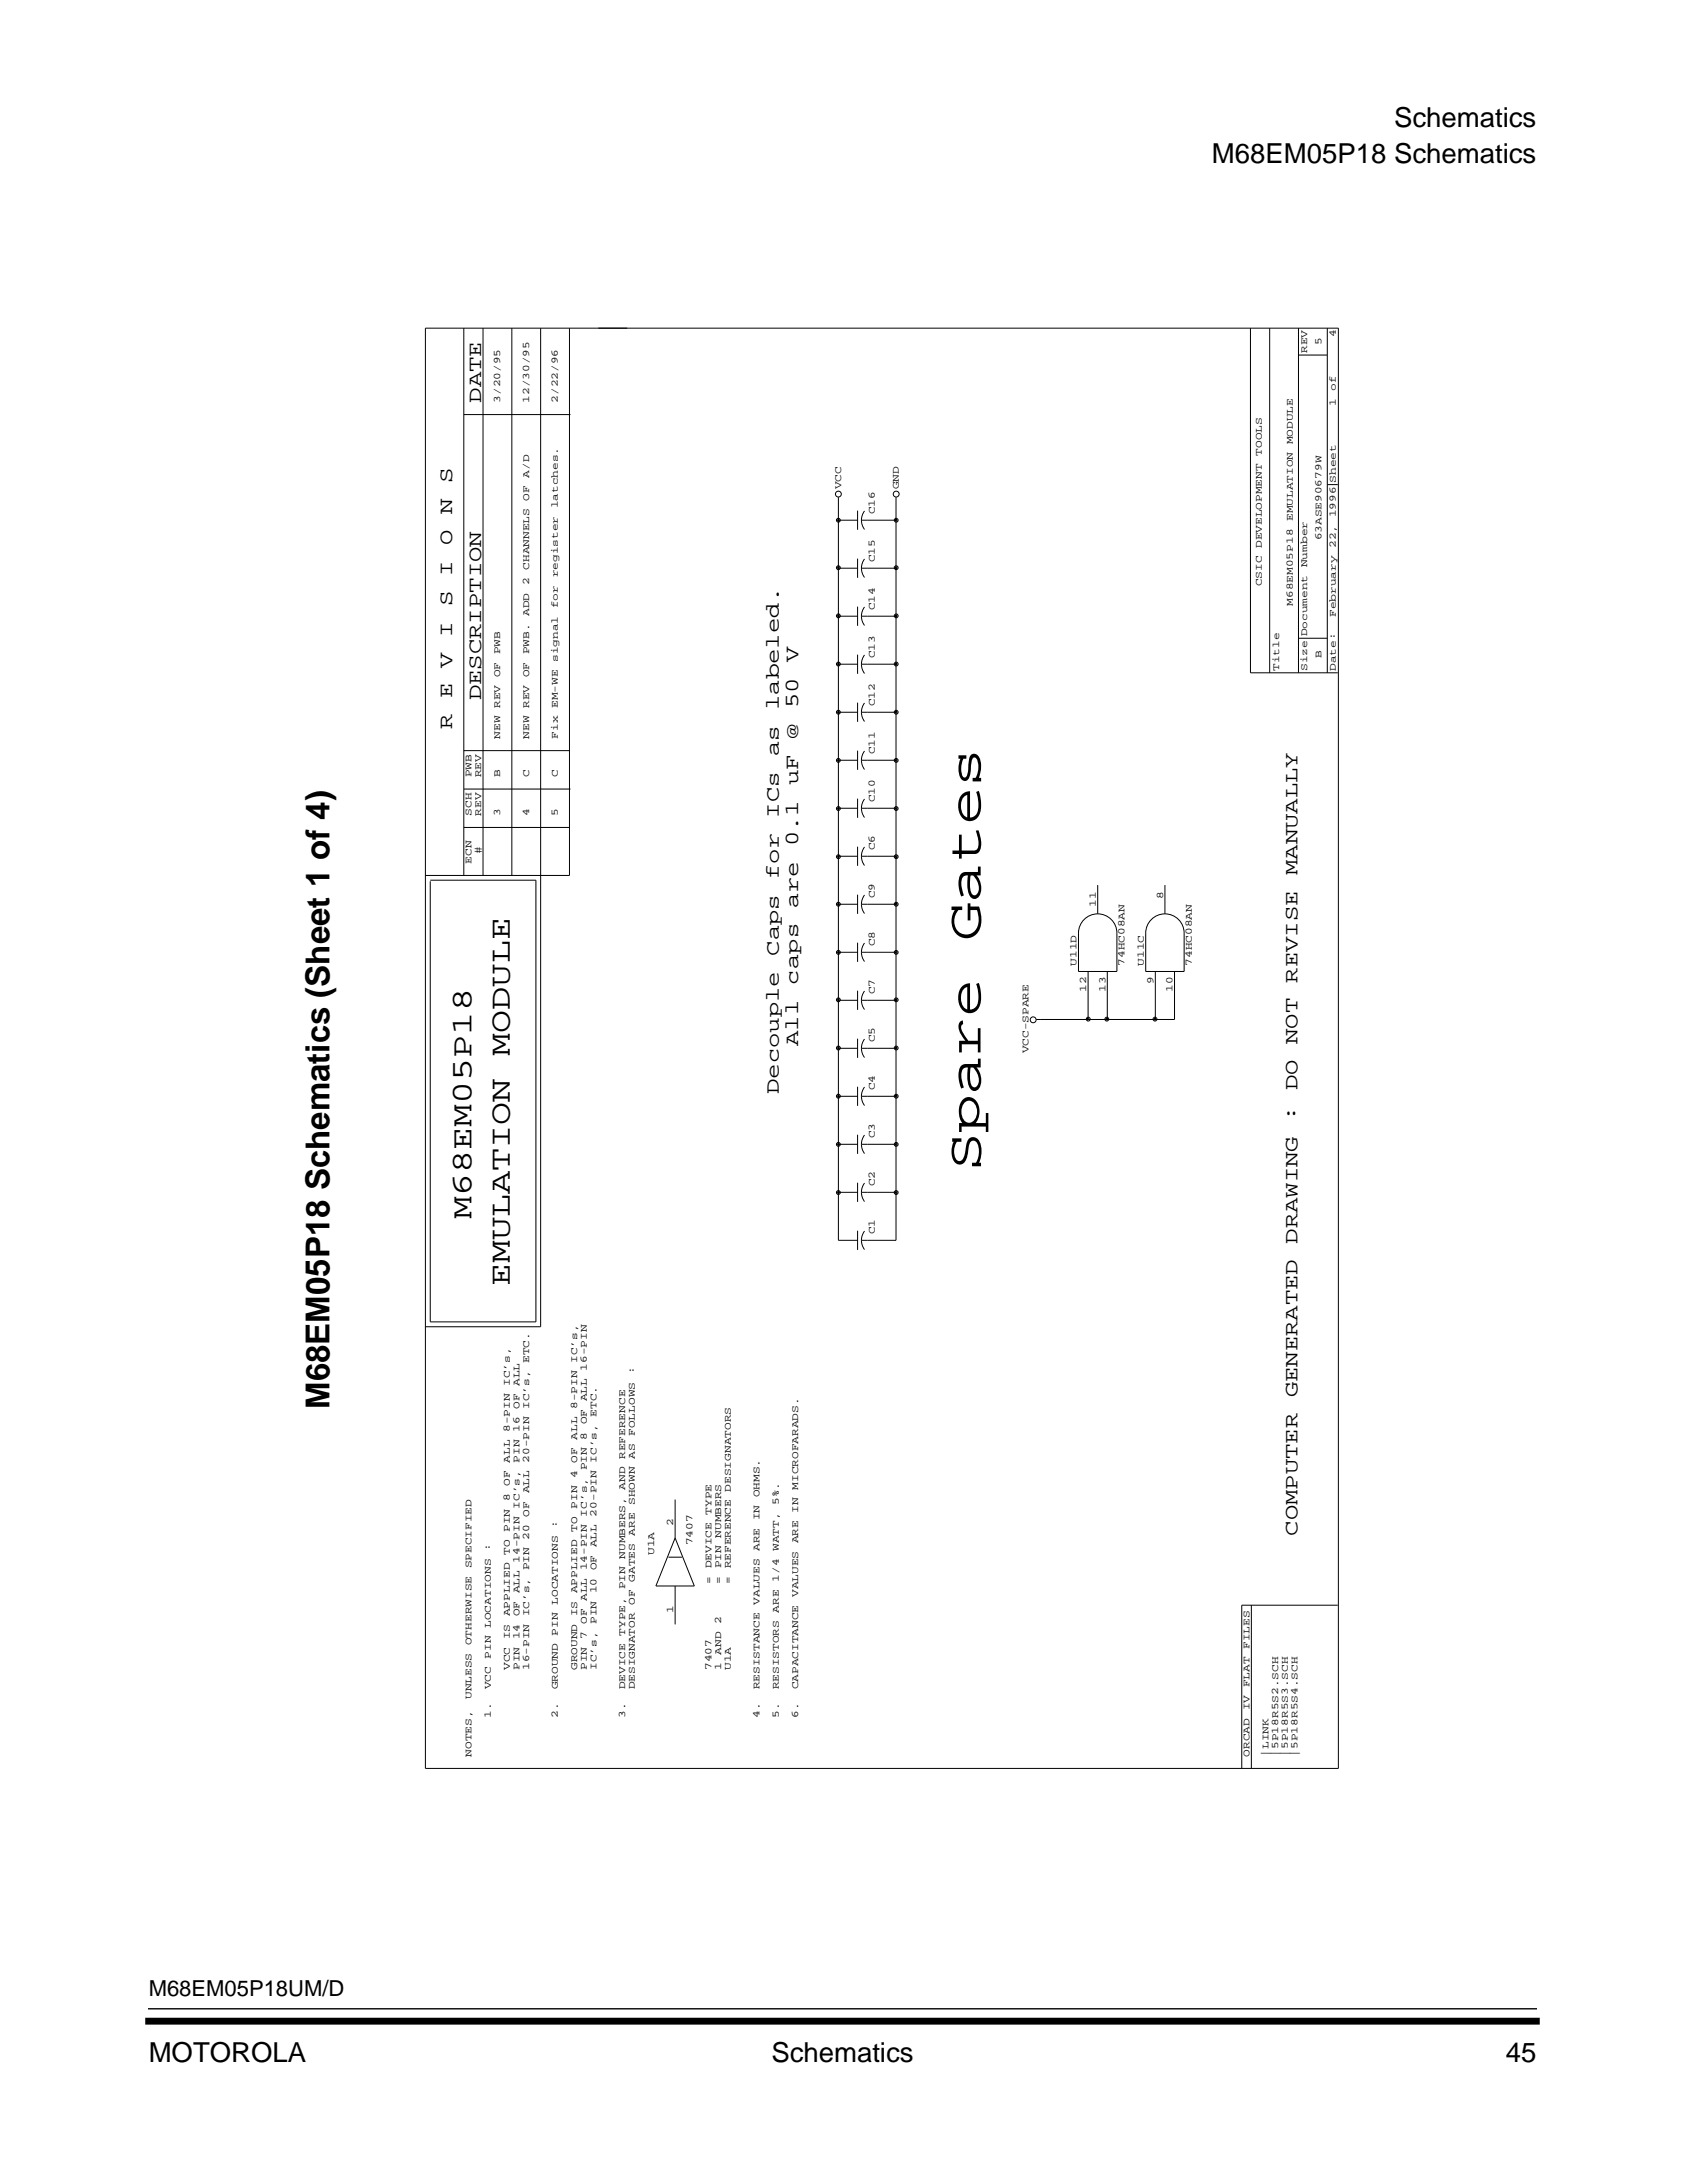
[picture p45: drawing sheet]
<svg xmlns="http://www.w3.org/2000/svg" width="216mm" height="279mm" viewBox="0 0 216 279" stroke-linecap="round" stroke-linejoin="round" font-family="sans-serif">
<defs><g id="words">
<g font-size="6.4">
<text x="125.6" y="120.5" transform="rotate(-90 125.6 120.5)">Gates</text>
<text x="125.6" y="150.1" transform="rotate(-90 125.6 150.1)">Spare</text>
</g>
<text font-size="4.2" x="42.2" y="180.6" transform="rotate(-90 42.2 180.6)">M68EM05P18 Schematics (Sheet 1 of 4)</text>
<g font-size="3.8">
<text x="65.3" y="135.3" transform="rotate(-90 65.3 135.3)">MODULE</text>
<text x="60.4" y="156.2" transform="rotate(-90 60.4 156.2)">M68EM05P18</text>
<text x="65.3" y="164.8" transform="rotate(-90 65.3 164.8)">EMULATION</text>
</g>
<g font-size="3.5">
<text x="178.6" y="16.3">Schematics</text>
<text x="155.3" y="20.9">M68EM05P18 Schematics</text>
<text x="19" y="264.3">MOTOROLA</text>
<text x="98.8" y="264.3">Schematics</text>
<text x="192.9" y="264.3">45</text>
</g>
<text font-size="2.8" x="19" y="255.9">M68EM05P18UM/D</text>
<g font-size="2.6">
<text x="61.6" y="51.6" transform="rotate(-90 61.6 51.6)">DATE</text>
<text x="58" y="65.9" transform="rotate(-90 58 65.9)">N</text>
<text x="58" y="62" transform="rotate(-90 58 62)">S</text>
<text x="58" y="69.8" transform="rotate(-90 58 69.8)">O</text>
<text x="58" y="77.7" transform="rotate(-90 58 77.7)">S</text>
<text x="58" y="73.8" transform="rotate(-90 58 73.8)">I</text>
<text x="58" y="81.6" transform="rotate(-90 58 81.6)">I</text>
<text x="58" y="89.5" transform="rotate(-90 58 89.5)">E</text>
<text x="58" y="85.6" transform="rotate(-90 58 85.6)">V</text>
<text x="61.6" y="89.8" transform="rotate(-90 61.6 89.8)">DESCRIPTION</text>
<text x="102.3" y="84.8" transform="rotate(-90 102.3 84.8)">V</text>
<text x="58" y="93.5" transform="rotate(-90 58 93.5)">R</text>
<text x="99.8" y="91" transform="rotate(-90 99.8 91)">labeled.</text>
<text x="102.3" y="94.7" transform="rotate(-90 102.3 94.7)">@</text>
<text x="102.3" y="90.7" transform="rotate(-90 102.3 90.7)">50</text>
<text x="99.8" y="96.9" transform="rotate(-90 99.8 96.9)">as</text>
<text x="102.3" y="100.6" transform="rotate(-90 102.3 100.6)">uF</text>
<text x="99.8" y="104.8" transform="rotate(-90 99.8 104.8)">ICs</text>
<text x="99.8" y="112.7" transform="rotate(-90 99.8 112.7)">for</text>
<text x="102.3" y="108.5" transform="rotate(-90 102.3 108.5)">0.1</text>
<text x="166.2" y="112.2" transform="rotate(-90 166.2 112.2)">MANUALLY</text>
<text x="102.3" y="116.3" transform="rotate(-90 102.3 116.3)">are</text>
<text x="99.8" y="122.5" transform="rotate(-90 99.8 122.5)">Caps</text>
<text x="166.2" y="125.9" transform="rotate(-90 166.2 125.9)">REVISE</text>
<text x="102.3" y="126.2" transform="rotate(-90 102.3 126.2)">caps</text>
<text x="102.3" y="134.1" transform="rotate(-90 102.3 134.1)">All</text>
<text x="166.2" y="133.8" transform="rotate(-90 166.2 133.8)">NOT</text>
<text x="99.8" y="140.2" transform="rotate(-90 99.8 140.2)">Decouple</text>
<text x="166.2" y="143.7" transform="rotate(-90 166.2 143.7)">:</text>
<text x="166.2" y="139.7" transform="rotate(-90 166.2 139.7)">DO</text>
<text x="166.2" y="159.4" transform="rotate(-90 166.2 159.4)">DRAWING</text>
<text x="166.2" y="179.1" transform="rotate(-90 166.2 179.1)">GENERATED</text>
<text x="166.2" y="196.8" transform="rotate(-90 166.2 196.8)">COMPUTER</text>
</g>
<g font-size="1.3">
<text x="167.5" y="45.3" transform="rotate(-90 167.5 45.3)">REV</text>
<text x="169.3" y="44.3" transform="rotate(-90 169.3 44.3)">5</text>
<text x="171.2" y="43.2" transform="rotate(-90 171.2 43.2)">4</text>
<text x="64.1" y="51.6" transform="rotate(-90 64.1 51.6)">3/20/95</text>
<text x="67.8" y="51.6" transform="rotate(-90 67.8 51.6)">12/30/95</text>
<text x="71.5" y="51.6" transform="rotate(-90 71.5 51.6)">2/22/96</text>
<text x="171.2" y="52" transform="rotate(-90 171.2 52)">1</text>
<text x="171.2" y="50.1" transform="rotate(-90 171.2 50.1)">of</text>
<text x="161.7" y="58.4" transform="rotate(-90 161.7 58.4)">TOOLS</text>
<text x="165.6" y="56.9" transform="rotate(-90 165.6 56.9)">MODULE</text>
<text x="67.8" y="64.2" transform="rotate(-90 67.8 64.2)">OF</text>
<text x="67.8" y="61.2" transform="rotate(-90 67.8 61.2)">A/D</text>
<text x="71.5" y="65.2" transform="rotate(-90 71.5 65.2)">latches.</text>
<text x="107.8" y="62.7" transform="rotate(-90 107.8 62.7)">VCC</text>
<text x="112.1" y="65.9" transform="rotate(-90 112.1 65.9)">C16</text>
<text x="115.2" y="62.7" transform="rotate(-90 115.2 62.7)">GND</text>
<text x="161.7" y="70.2" transform="rotate(-90 161.7 70.2)">DEVELOPMENT</text>
<text x="165.6" y="66.8" transform="rotate(-90 165.6 66.8)">EMULATION</text>
<text x="169.3" y="69.2" transform="rotate(-90 169.3 69.2)">63ASE90679W</text>
<text x="171.2" y="70.2" transform="rotate(-90 171.2 70.2)">22,</text>
<text x="171.2" y="66.3" transform="rotate(-90 171.2 66.3)">1996 Sheet</text>
<text x="67.8" y="75" transform="rotate(-90 67.8 75)">2</text>
<text x="67.8" y="73" transform="rotate(-90 67.8 73)">CHANNELS</text>
<text x="71.5" y="77.9" transform="rotate(-90 71.5 77.9)">for</text>
<text x="71.5" y="74" transform="rotate(-90 71.5 74)">register</text>
<text x="112.1" y="72.1" transform="rotate(-90 112.1 72.1)">C15</text>
<text x="161.7" y="75.2" transform="rotate(-90 161.7 75.2)">CSIC</text>
<text x="165.6" y="77.6" transform="rotate(-90 165.6 77.6)">M68EM05P18</text>
<text x="167.5" y="72.7" transform="rotate(-90 167.5 72.7)">Number</text>
<text x="64.1" y="83.9" transform="rotate(-90 64.1 83.9)">PWB</text>
<text x="67.8" y="83.9" transform="rotate(-90 67.8 83.9)">PWB.</text>
<text x="67.8" y="78.9" transform="rotate(-90 67.8 78.9)">ADD</text>
<text x="112.1" y="78.2" transform="rotate(-90 112.1 78.2)">C14</text>
<text x="171.2" y="79.1" transform="rotate(-90 171.2 79.1)">February</text>
<text x="64.1" y="86.8" transform="rotate(-90 64.1 86.8)">OF</text>
<text x="67.8" y="86.8" transform="rotate(-90 67.8 86.8)">OF</text>
<text x="71.5" y="84.8" transform="rotate(-90 71.5 84.8)">signal</text>
<text x="112.1" y="84.4" transform="rotate(-90 112.1 84.4)">C13</text>
<text x="163.9" y="86" transform="rotate(-90 163.9 86)">Title</text>
<text x="167.5" y="86" transform="rotate(-90 167.5 86)">Size Document</text>
<text x="169.3" y="84.4" transform="rotate(-90 169.3 84.4)">B</text>
<text x="171.2" y="86" transform="rotate(-90 171.2 86)">Date:</text>
<text x="64.1" y="94.7" transform="rotate(-90 64.1 94.7)">NEW</text>
<text x="64.1" y="90.7" transform="rotate(-90 64.1 90.7)">REV</text>
<text x="67.8" y="94.7" transform="rotate(-90 67.8 94.7)">NEW</text>
<text x="67.8" y="90.7" transform="rotate(-90 67.8 90.7)">REV</text>
<text x="71.5" y="94.7" transform="rotate(-90 71.5 94.7)">Fix</text>
<text x="71.5" y="90.7" transform="rotate(-90 71.5 90.7)">EM-WE</text>
<text x="112.1" y="90.5" transform="rotate(-90 112.1 90.5)">C12</text>
<text x="60.4" y="99.6" transform="rotate(-90 60.4 99.6)">PWB</text>
<text x="61.6" y="99.6" transform="rotate(-90 61.6 99.6)">REV</text>
<text x="64.1" y="99.6" transform="rotate(-90 64.1 99.6)">B</text>
<text x="67.8" y="99.6" transform="rotate(-90 67.8 99.6)">C</text>
<text x="71.5" y="99.6" transform="rotate(-90 71.5 99.6)">C</text>
<text x="112.1" y="96.7" transform="rotate(-90 112.1 96.7)">C11</text>
<text x="60.4" y="104.5" transform="rotate(-90 60.4 104.5)">SCH</text>
<text x="61.6" y="104.5" transform="rotate(-90 61.6 104.5)">REV</text>
<text x="64.1" y="104.5" transform="rotate(-90 64.1 104.5)">3</text>
<text x="67.8" y="104.5" transform="rotate(-90 67.8 104.5)">4</text>
<text x="71.5" y="104.5" transform="rotate(-90 71.5 104.5)">5</text>
<text x="112.1" y="102.8" transform="rotate(-90 112.1 102.8)">C10</text>
<text x="60.4" y="110.7" transform="rotate(-90 60.4 110.7)">ECN</text>
<text x="61.6" y="109.5" transform="rotate(-90 61.6 109.5)">#</text>
<text x="112.1" y="109" transform="rotate(-90 112.1 109)">C6</text>
<text x="112.1" y="115.1" transform="rotate(-90 112.1 115.1)">C9</text>
<text x="140.4" y="116.3" transform="rotate(-90 140.4 116.3)">11</text>
<text x="149" y="115.3" transform="rotate(-90 149 115.3)">8</text>
<text x="112.1" y="121.3" transform="rotate(-90 112.1 121.3)">C8</text>
<text x="137.9" y="123.8" transform="rotate(-90 137.9 123.8)">U11D</text>
<text x="144.1" y="123.8" transform="rotate(-90 144.1 123.8)">74HC08AN</text>
<text x="146.6" y="123.8" transform="rotate(-90 146.6 123.8)">U11C</text>
<text x="152.7" y="123.8" transform="rotate(-90 152.7 123.8)">74HC08AN</text>
<text x="112.1" y="127.4" transform="rotate(-90 112.1 127.4)">C7</text>
<text x="139.2" y="127.1" transform="rotate(-90 139.2 127.1)">12</text>
<text x="141.6" y="127.1" transform="rotate(-90 141.6 127.1)">13</text>
<text x="147.8" y="126.1" transform="rotate(-90 147.8 126.1)">9</text>
<text x="150.2" y="127.1" transform="rotate(-90 150.2 127.1)">10</text>
<text x="112.1" y="133.6" transform="rotate(-90 112.1 133.6)">C5</text>
<text x="131.8" y="135" transform="rotate(-90 131.8 135)">VCC-SPARE</text>
<text x="112.1" y="139.8" transform="rotate(-90 112.1 139.8)">C4</text>
<text x="112.1" y="145.9" transform="rotate(-90 112.1 145.9)">C3</text>
<text x="112.1" y="152.1" transform="rotate(-90 112.1 152.1)">C2</text>
<text x="112.1" y="158.2" transform="rotate(-90 112.1 158.2)">C1</text>
<text x="65.3" y="177.6" transform="rotate(-90 65.3 177.6)">IC’s,</text>
<text x="66.6" y="177.6" transform="rotate(-90 66.6 177.6)">ALL</text>
<text x="67.8" y="174.7" transform="rotate(-90 67.8 174.7)">ETC.</text>
<text x="74" y="174.7" transform="rotate(-90 74 174.7)">IC’s,</text>
<text x="75.2" y="179.6" transform="rotate(-90 75.2 179.6)">ALL</text>
<text x="75.2" y="175.7" transform="rotate(-90 75.2 175.7)">16-PIN</text>
<text x="81.3" y="176.2" transform="rotate(-90 81.3 176.2)">:</text>
<text x="65.3" y="183.5" transform="rotate(-90 65.3 183.5)">8-PIN</text>
<text x="66.6" y="183.5" transform="rotate(-90 66.6 183.5)">16</text>
<text x="66.6" y="180.6" transform="rotate(-90 66.6 180.6)">OF</text>
<text x="67.8" y="180.6" transform="rotate(-90 67.8 180.6)">IC’s,</text>
<text x="74" y="184.5" transform="rotate(-90 74 184.5)">ALL</text>
<text x="74" y="180.6" transform="rotate(-90 74 180.6)">8-PIN</text>
<text x="75.2" y="184.5" transform="rotate(-90 75.2 184.5)">8</text>
<text x="75.2" y="182.6" transform="rotate(-90 75.2 182.6)">OF</text>
<text x="76.4" y="181.6" transform="rotate(-90 76.4 181.6)">ETC.</text>
<text x="81.3" y="184" transform="rotate(-90 81.3 184)">FOLLOWS</text>
<text x="65.3" y="190.4" transform="rotate(-90 65.3 190.4)">OF</text>
<text x="65.3" y="187.5" transform="rotate(-90 65.3 187.5)">ALL</text>
<text x="66.6" y="187.5" transform="rotate(-90 66.6 187.5)">PIN</text>
<text x="67.8" y="191.4" transform="rotate(-90 67.8 191.4)">ALL</text>
<text x="67.8" y="187.5" transform="rotate(-90 67.8 187.5)">20-PIN</text>
<text x="74" y="189.4" transform="rotate(-90 74 189.4)">4</text>
<text x="74" y="187.5" transform="rotate(-90 74 187.5)">OF</text>
<text x="75.2" y="188.5" transform="rotate(-90 75.2 188.5)">PIN</text>
<text x="76.4" y="187.5" transform="rotate(-90 76.4 187.5)">IC’s,</text>
<text x="80.1" y="190.9" transform="rotate(-90 80.1 190.9)">AND</text>
<text x="80.1" y="187" transform="rotate(-90 80.1 187)">REFERENCE</text>
<text x="81.3" y="187" transform="rotate(-90 81.3 187)">AS</text>
<text x="93.6" y="191.2" transform="rotate(-90 93.6 191.2)">DESIGNATORS</text>
<text x="97.3" y="191.9" transform="rotate(-90 97.3 191.9)">OHMS.</text>
<text x="102.3" y="190.9" transform="rotate(-90 102.3 190.9)">MICROFARADS.</text>
<text x="65.3" y="196.3" transform="rotate(-90 65.3 196.3)">PIN</text>
<text x="65.3" y="192.4" transform="rotate(-90 65.3 192.4)">8</text>
<text x="66.6" y="193.4" transform="rotate(-90 66.6 193.4)">IC’s,</text>
<text x="67.8" y="197.3" transform="rotate(-90 67.8 197.3)">20</text>
<text x="67.8" y="194.4" transform="rotate(-90 67.8 194.4)">OF</text>
<text x="71.5" y="195.8" transform="rotate(-90 71.5 195.8)">:</text>
<text x="74" y="196.3" transform="rotate(-90 74 196.3)">TO</text>
<text x="74" y="193.4" transform="rotate(-90 74 193.4)">PIN</text>
<text x="75.2" y="194.4" transform="rotate(-90 75.2 194.4)">IC’s,</text>
<text x="76.4" y="194.4" transform="rotate(-90 76.4 194.4)">20-PIN</text>
<text x="81.3" y="196.8" transform="rotate(-90 81.3 196.8)">ARE</text>
<text x="81.3" y="192.9" transform="rotate(-90 81.3 192.9)">SHOWN</text>
<text x="86.3" y="195.6" transform="rotate(-90 86.3 195.6)">2</text>
<text x="91.2" y="194.1" transform="rotate(-90 91.2 194.1)">TYPE</text>
<text x="92.4" y="197.1" transform="rotate(-90 92.4 197.1)">NUMBERS</text>
<text x="97.3" y="194.9" transform="rotate(-90 97.3 194.9)">IN</text>
<text x="99.8" y="192.9" transform="rotate(-90 99.8 192.9)">5%.</text>
<text x="102.3" y="197.8" transform="rotate(-90 102.3 197.8)">ARE</text>
<text x="102.3" y="193.9" transform="rotate(-90 102.3 193.9)">IN</text>
<text x="60.4" y="201" transform="rotate(-90 60.4 201)">SPECIFIED</text>
<text x="62.9" y="198.8" transform="rotate(-90 62.9 198.8)">:</text>
<text x="65.3" y="199.3" transform="rotate(-90 65.3 199.3)">TO</text>
<text x="66.6" y="200.3" transform="rotate(-90 66.6 200.3)">14-PIN</text>
<text x="67.8" y="201.3" transform="rotate(-90 67.8 201.3)">PIN</text>
<text x="75.2" y="201.3" transform="rotate(-90 75.2 201.3)">14-PIN</text>
<text x="76.4" y="201.3" transform="rotate(-90 76.4 201.3)">OF</text>
<text x="76.4" y="198.3" transform="rotate(-90 76.4 198.3)">ALL</text>
<text x="80.1" y="203.7" transform="rotate(-90 80.1 203.7)">PIN</text>
<text x="80.1" y="199.8" transform="rotate(-90 80.1 199.8)">NUMBERS,</text>
<text x="81.3" y="202.7" transform="rotate(-90 81.3 202.7)">GATES</text>
<text x="83.8" y="199.3" transform="rotate(-90 83.8 199.3)">U1A</text>
<text x="88.7" y="198.1" transform="rotate(-90 88.7 198.1)">7407</text>
<text x="91.2" y="203" transform="rotate(-90 91.2 203)">=</text>
<text x="91.2" y="201" transform="rotate(-90 91.2 201)">DEVICE</text>
<text x="92.4" y="203" transform="rotate(-90 92.4 203)">=</text>
<text x="92.4" y="201" transform="rotate(-90 92.4 201)">PIN</text>
<text x="93.6" y="203" transform="rotate(-90 93.6 203)">=</text>
<text x="93.6" y="201" transform="rotate(-90 93.6 201)">REFERENCE</text>
<text x="97.3" y="198.8" transform="rotate(-90 97.3 198.8)">ARE</text>
<text x="99.8" y="202.7" transform="rotate(-90 99.8 202.7)">1/4</text>
<text x="99.8" y="198.8" transform="rotate(-90 99.8 198.8)">WATT,</text>
<text x="62.9" y="208.6" transform="rotate(-90 62.9 208.6)">LOCATIONS</text>
<text x="65.3" y="207.2" transform="rotate(-90 65.3 207.2)">APPLIED</text>
<text x="66.6" y="207.2" transform="rotate(-90 66.6 207.2)">OF</text>
<text x="66.6" y="204.2" transform="rotate(-90 66.6 204.2)">ALL</text>
<text x="67.8" y="207.2" transform="rotate(-90 67.8 207.2)">IC’s,</text>
<text x="71.5" y="209.6" transform="rotate(-90 71.5 209.6)">PIN</text>
<text x="71.5" y="205.7" transform="rotate(-90 71.5 205.7)">LOCATIONS</text>
<text x="74" y="207.2" transform="rotate(-90 74 207.2)">IS</text>
<text x="74" y="204.2" transform="rotate(-90 74 204.2)">APPLIED</text>
<text x="75.2" y="208.1" transform="rotate(-90 75.2 208.1)">OF</text>
<text x="75.2" y="205.2" transform="rotate(-90 75.2 205.2)">ALL</text>
<text x="76.4" y="208.1" transform="rotate(-90 76.4 208.1)">PIN</text>
<text x="76.4" y="204.2" transform="rotate(-90 76.4 204.2)">10</text>
<text x="80.1" y="209.6" transform="rotate(-90 80.1 209.6)">TYPE,</text>
<text x="81.3" y="205.7" transform="rotate(-90 81.3 205.7)">OF</text>
<text x="86.3" y="206.7" transform="rotate(-90 86.3 206.7)">1</text>
<text x="92.4" y="208.1" transform="rotate(-90 92.4 208.1)">2</text>
<text x="97.3" y="205.7" transform="rotate(-90 97.3 205.7)">VALUES</text>
<text x="99.8" y="206.7" transform="rotate(-90 99.8 206.7)">ARE</text>
<text x="102.3" y="204.7" transform="rotate(-90 102.3 204.7)">VALUES</text>
<text x="60.4" y="210.9" transform="rotate(-90 60.4 210.9)">OTHERWISE</text>
<text x="62.9" y="212.6" transform="rotate(-90 62.9 212.6)">PIN</text>
<text x="65.3" y="214.1" transform="rotate(-90 65.3 214.1)">VCC</text>
<text x="65.3" y="210.1" transform="rotate(-90 65.3 210.1)">IS</text>
<text x="66.6" y="214.1" transform="rotate(-90 66.6 214.1)">PIN</text>
<text x="66.6" y="210.1" transform="rotate(-90 66.6 210.1)">14</text>
<text x="67.8" y="214.1" transform="rotate(-90 67.8 214.1)">16-PIN</text>
<text x="74" y="214.1" transform="rotate(-90 74 214.1)">GROUND</text>
<text x="75.2" y="214.1" transform="rotate(-90 75.2 214.1)">PIN</text>
<text x="75.2" y="210.1" transform="rotate(-90 75.2 210.1)">7</text>
<text x="76.4" y="214.1" transform="rotate(-90 76.4 214.1)">IC’s,</text>
<text x="91.2" y="214.1" transform="rotate(-90 91.2 214.1)">7407</text>
<text x="92.4" y="214.1" transform="rotate(-90 92.4 214.1)">1</text>
<text x="92.4" y="212.1" transform="rotate(-90 92.4 212.1)">AND</text>
<text x="93.6" y="214.1" transform="rotate(-90 93.6 214.1)">U1A</text>
<text x="160.1" y="211.3" transform="rotate(-90 160.1 211.3)">FILES</text>
<text x="60.4" y="217.7" transform="rotate(-90 60.4 217.7)">UNLESS</text>
<text x="62.9" y="220.2" transform="rotate(-90 62.9 220.2)">1.</text>
<text x="62.9" y="216.5" transform="rotate(-90 62.9 216.5)">VCC</text>
<text x="71.5" y="220.2" transform="rotate(-90 71.5 220.2)">2.</text>
<text x="71.5" y="216.5" transform="rotate(-90 71.5 216.5)">GROUND</text>
<text x="80.1" y="220.2" transform="rotate(-90 80.1 220.2)">3.</text>
<text x="80.1" y="216.5" transform="rotate(-90 80.1 216.5)">DEVICE</text>
<text x="81.3" y="216.5" transform="rotate(-90 81.3 216.5)">DESIGNATOR</text>
<text x="97.3" y="220.2" transform="rotate(-90 97.3 220.2)">4.</text>
<text x="97.3" y="216.5" transform="rotate(-90 97.3 216.5)">RESISTANCE</text>
<text x="99.8" y="220.2" transform="rotate(-90 99.8 220.2)">5.</text>
<text x="99.8" y="216.5" transform="rotate(-90 99.8 216.5)">RESISTORS</text>
<text x="102.3" y="220.2" transform="rotate(-90 102.3 220.2)">6.</text>
<text x="102.3" y="216.5" transform="rotate(-90 102.3 216.5)">CAPACITANCE</text>
<text x="160.1" y="219.2" transform="rotate(-90 160.1 219.2)">IV</text>
<text x="160.1" y="216.3" transform="rotate(-90 160.1 216.3)">FLAT</text>
<text x="60.4" y="225.1" transform="rotate(-90 60.4 225.1)">NOTES,</text>
<text x="160.1" y="225.1" transform="rotate(-90 160.1 225.1)">ORCAD</text>
<text x="162.6" y="225.1" transform="rotate(-90 162.6 225.1)">|LINK</text>
<text x="163.8" y="225.1" transform="rotate(-90 163.8 225.1)">|5P18R5S2.SCH</text>
<text x="165" y="225.1" transform="rotate(-90 165 225.1)">|5P18R5S3.SCH</text>
<text x="166.2" y="225.1" transform="rotate(-90 166.2 225.1)">|5P18R5S4.SCH</text>
</g>
</g></defs>
<path d="M19 257.5h177.8" fill="none" stroke="#000" stroke-width=".18"/>
<path d="M19 259h177.8" fill="none" stroke="#000" stroke-width=".88"/>
<g fill="none" stroke="#000" stroke-width=".13">
<path d="M54.5 42.1h117v184.5h-117zM59.4 42.1v70.1M59.4 53.1h13.6M61.9 42.1v70.1M65.6 42.1v70.1M69.3 42.1v127.9h-14.8M73 53.1h.1M73 42.1v70.1h-18.5M160.2 42.1v44.1h11.2M162.7 42.1v44.1M166.4 45.5h3.7M166.4 42.1v44.1"/>
<path d="M170.1 42.1v44.1M107.4 63.7v95.3h2.5M107.4 79h2.5M107.4 72.8h2.5M107.4 66.7h2.5M109.9 65.4v2.5M109.9 71.6v2.5M109.9 77.7v2.5M110.4 79a1.97 1.97 0 0 0 .4 1.2M110.4 72.8a1.97 1.97 0 0 0 .4 1.2M110.4 66.7a1.97 1.97 0 0 0 .4 1.2M110.4 79h4.4"/>
<path d="M110.4 72.8h4.4M110.4 66.7h4.4M110.8 77.8a1.97 1.97 0 0 0-.4 1.2M110.8 71.6a1.97 1.97 0 0 0-.4 1.2M110.8 65.5a1.97 1.97 0 0 0-.4 1.2M114.8 63.7v95.3h-4.4M170.1 62.1h1.3M59.4 96.2h13.6M107.4 97.4h2.5M107.4 91.3h2.5M107.4 85.1h2.5M109.9 83.9v2.5"/>
<path d="M109.9 90.1v2.4M109.9 96.2v2.5M110.4 97.4a1.97 1.97 0 0 0 .4 1.2M110.4 91.3a1.97 1.97 0 0 0 .4 1.2M110.4 85.1a1.97 1.97 0 0 0 .4 1.2M110.4 97.4h4.4M110.4 91.3h4.4M110.4 85.1h4.4M110.8 96.3a1.97 1.97 0 0 0-.4 1.1M110.8 90.1a1.97 1.97 0 0 0-.4 1.2M110.8 83.9a1.97 1.97 0 0 0-.4 1.2M166.4 81.8h3.7"/>
<path d="M55.1 112.8h13.6v56.6h-13.6v-56.5M59.4 101.1h13.6M59.4 106.1h13.6M69.3 112.2h.1M73 101.1h.1M107.4 115.9h2.5M107.4 109.7h2.5M107.4 103.6h2.5M109.9 102.4v2.4M109.9 108.5v2.5M109.9 114.7v2.4M110.4 115.9a1.97 1.97 0 0 0 .4 1.2"/>
<path d="M110.4 109.7a1.97 1.97 0 0 0 .4 1.2M110.4 103.6a1.97 1.97 0 0 0 .4 1.2M110.4 115.9h4.4M110.4 109.7h4.4M110.4 103.6h4.4M110.8 114.7a1.97 1.97 0 0 0-.4 1.2M110.8 108.6a1.97 1.97 0 0 0-.4 1.1M110.8 102.4a1.97 1.97 0 0 0-.4 1.2M138.7 118a2.46 2.46 0 0 1 2.8-.7 2.46 2.46 0 0 1 1.6 2.3v4.9h-4.9v-4.9l.1-.6zM140.6 113.4v3.7M147.7 117.7a2.46 2.46 0 0 1 2.6-.3 2.46 2.46 0 0 1 1.4 2.2v4.9h-4.9v-4.9a2.46 2.46 0 0 1 .9-1.9zM149.3 113.4v3.7"/>
<path d="M107.4 134.4h2.5M107.4 128.2h2.5M107.4 122h2.5M109.9 120.8v2.5M109.9 127v2.4M109.9 133.1v2.5M109.9 139.3v2.4M110.4 134.4a1.97 1.97 0 0 0 .4 1.1M110.4 128.2a1.97 1.97 0 0 0 .4 1.2M110.4 122a1.97 1.97 0 0 0 .4 1.2M110.4 134.4h4.4M110.4 128.2h4.4"/>
<path d="M110.4 122h4.4M110.8 139.3a1.97 1.97 0 0 0-.4 1.2M110.8 133.2a1.97 1.97 0 0 0-.4 1.2M110.8 127a1.97 1.97 0 0 0-.4 1.2M110.8 120.9a1.97 1.97 0 0 0-.4 1.1M139.4 124.5v6.2M141.9 124.5v6.2M148 124.5v6.2M150.5 124.5v6.2h-17.7M107.4 152.8h2.5M107.4 146.7h2.5M107.4 140.5h2.5"/>
<path d="M109.9 145.4v2.5M109.9 151.6v2.4M109.9 157.7v2.5M110.4 159a1.97 1.97 0 0 0 .4 1.2M110.4 152.8a1.97 1.97 0 0 0 .4 1.2M110.4 146.7a1.97 1.97 0 0 0 .4 1.1M110.4 140.5a1.97 1.97 0 0 0 .4 1.2M110.4 152.8h4.4M110.4 146.7h4.4M110.4 140.5h4.4M110.8 157.8a1.97 1.97 0 0 0-.4 1.2M110.8 151.6a1.97 1.97 0 0 0-.4 1.2"/>
<path d="M110.8 145.5a1.97 1.97 0 0 0-.4 1.2M85.6 199.6h1.8M86.5 197.1l2.5 6.2h-5zM86.5 192.2v4.9M86.5 203.3v4.9M160.3 205.7v20.9M171.4 205.7h-12.3v20.9"/>
<circle cx="107.4" cy="78.9" r=".25"/>
<circle cx="107.4" cy="72.8" r=".25"/>
<circle cx="107.4" cy="66.7" r=".25"/>
<circle cx="107.4" cy="63.3" r=".38"/>
<circle cx="107.4" cy="78.9" r=".1"/>
<circle cx="107.4" cy="66.7" r=".1"/>
<circle cx="107.4" cy="72.8" r=".1"/>
<circle cx="114.8" cy="72.8" r=".25"/>
<circle cx="114.8" cy="66.7" r=".25"/>
<circle cx="114.8" cy="78.9" r=".25"/>
<circle cx="114.8" cy="63.3" r=".38"/>
<circle cx="114.8" cy="66.7" r=".1"/>
<circle cx="114.8" cy="78.9" r=".1"/>
<circle cx="114.8" cy="72.8" r=".1"/>
<circle cx="107.4" cy="91.3" r=".25"/>
<circle cx="107.4" cy="85.1" r=".25"/>
<circle cx="107.4" cy="97.5" r=".25"/>
<circle cx="107.4" cy="85.1" r=".1"/>
<circle cx="107.4" cy="97.5" r=".1"/>
<circle cx="107.4" cy="91.3" r=".1"/>
<circle cx="114.8" cy="97.5" r=".25"/>
<circle cx="114.8" cy="85.1" r=".25"/>
<circle cx="114.8" cy="91.3" r=".25"/>
<circle cx="114.8" cy="91.3" r=".1"/>
<circle cx="114.8" cy="85.1" r=".1"/>
<circle cx="114.8" cy="97.5" r=".1"/>
<circle cx="107.4" cy="109.8" r=".25"/>
<circle cx="107.4" cy="103.6" r=".25"/>
<circle cx="107.4" cy="115.9" r=".25"/>
<circle cx="107.4" cy="115.9" r=".1"/>
<circle cx="107.4" cy="103.6" r=".1"/>
<circle cx="107.4" cy="109.8" r=".1"/>
<circle cx="114.8" cy="115.9" r=".25"/>
<circle cx="114.8" cy="109.8" r=".25"/>
<circle cx="114.8" cy="103.6" r=".25"/>
<circle cx="114.8" cy="103.6" r=".1"/>
<circle cx="114.8" cy="115.9" r=".1"/>
<circle cx="114.8" cy="109.8" r=".1"/>
<circle cx="107.4" cy="122.1" r=".25"/>
<circle cx="107.4" cy="128.1" r=".25"/>
<circle cx="107.4" cy="134.3" r=".25"/>
<circle cx="107.4" cy="134.3" r=".1"/>
<circle cx="107.4" cy="122.1" r=".1"/>
<circle cx="107.4" cy="128.1" r=".1"/>
<circle cx="114.8" cy="134.3" r=".25"/>
<circle cx="114.8" cy="128.1" r=".25"/>
<circle cx="114.8" cy="122.1" r=".25"/>
<circle cx="114.8" cy="134.3" r=".1"/>
<circle cx="114.8" cy="128.1" r=".1"/>
<circle cx="114.8" cy="122.1" r=".1"/>
<circle cx="132.4" cy="130.7" r=".38"/>
<circle cx="139.3" cy="130.6" r=".1"/>
<circle cx="139.4" cy="130.6" r=".25"/>
<circle cx="141.8" cy="130.6" r=".25"/>
<circle cx="141.8" cy="130.6" r=".1"/>
<circle cx="148" cy="130.6" r=".25"/>
<circle cx="148" cy="130.6" r=".1"/>
<circle cx="107.4" cy="152.8" r=".25"/>
<circle cx="107.4" cy="146.7" r=".25"/>
<circle cx="107.4" cy="140.5" r=".25"/>
<circle cx="107.4" cy="152.8" r=".1"/>
<circle cx="107.4" cy="140.5" r=".1"/>
<circle cx="107.4" cy="146.7" r=".1"/>
<circle cx="114.8" cy="152.8" r=".25"/>
<circle cx="114.8" cy="140.5" r=".25"/>
<circle cx="114.8" cy="146.7" r=".25"/>
<circle cx="114.8" cy="152.8" r=".1"/>
<circle cx="114.8" cy="140.5" r=".1"/>
<circle cx="114.8" cy="146.7" r=".1"/>
</g>
<path d="M39.4 38.8h8.2v204.2h-8.2z" fill-rule="evenodd" fill="#fff"/>
<use href="#words"/>
</svg>
